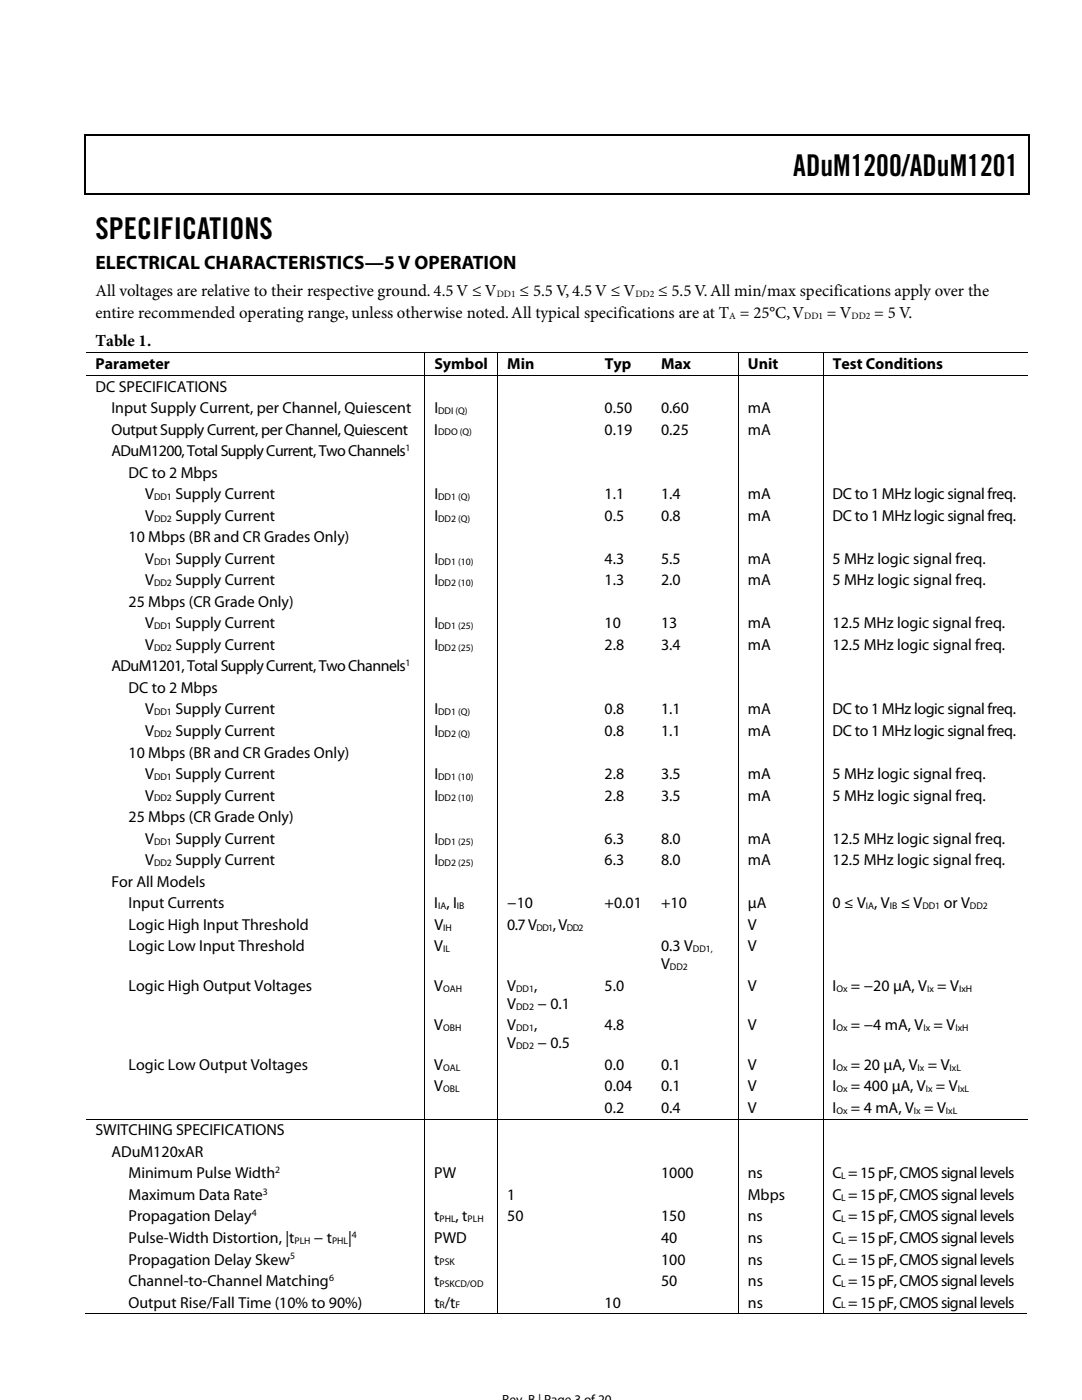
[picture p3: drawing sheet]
<svg xmlns="http://www.w3.org/2000/svg" width="216mm" height="279mm" viewBox="0 0 216 279" stroke-linecap="round" stroke-linejoin="round" font-family="sans-serif">
<defs><g id="words">
<g font-size="6">
<text x="158.3" y="35.1">ADuM1200/ADuM1201</text>
<text x="19" y="47.7">SPECIFICATIONS</text>
</g>
<text font-size="3.9" x="19" y="53.7">ELECTRICAL CHARACTERISTICS—5 V OPERATION</text>
<g font-size="3.3">
<text x="19" y="59.1">All voltages are relative to their respective ground. 4.5 V ≤ V</text>
<text x="103.7" y="59.1">≤ 5.5 V, 4.5 V ≤ V</text>
<text x="131.3" y="59.1">≤ 5.5 V. All min/max specifications apply over the</text>
<text x="19" y="63.4">entire recommended operating range, unless otherwise noted. All typical specifications are at T = 25°C, V</text>
<text x="165" y="63.4">= V</text>
<text x="174.5" y="63.4">= 5 V.</text>
<text x="19.1" y="69.1">Table 1.</text>
</g>
<g font-size="3.2">
<text x="19" y="73.7">Parameter</text>
<text x="86.7" y="73.7">Symbol</text>
<text x="101.2" y="73.7">Min</text>
<text x="120.7" y="73.7">Typ</text>
<text x="131.9" y="73.7">Max</text>
<text x="149.2" y="73.7">Unit</text>
<text x="166.2" y="73.7">Test Conditions</text>
<text x="19" y="78.1">DC SPECIFICATIONS</text>
<text x="22.2" y="82.4">Input Supply Current, per Channel, Quiescent</text>
<text x="86.7" y="82.4">I</text>
<text x="120.6" y="82.4">0.50</text>
<text x="131.9" y="82.4">0.60</text>
<text x="149.2" y="82.4">mA</text>
<text x="22.2" y="86.7">Output Supply Current, per Channel, Quiescent</text>
<text x="86.7" y="86.7">I</text>
<text x="120.6" y="86.7">0.19</text>
<text x="131.9" y="86.7">0.25</text>
<text x="149.2" y="86.7">mA</text>
<text x="22.2" y="91">ADuM1200, Total Supply Current, Two Channels</text>
<text x="25.7" y="95.3">DC to 2 Mbps</text>
<text x="29" y="99.6">V</text>
<text x="35" y="99.6">Supply Current</text>
<text x="86.7" y="99.6">I</text>
<text x="120.6" y="99.6">1.1</text>
<text x="131.9" y="99.6">1.4</text>
<text x="149.2" y="99.6">mA</text>
<text x="166.1" y="99.6">DC to 1 MHz logic signal freq.</text>
<text x="29" y="103.9">V</text>
<text x="35" y="103.9">Supply Current</text>
<text x="86.7" y="103.9">I</text>
<text x="120.7" y="103.9">0.5</text>
<text x="131.9" y="103.9">0.8</text>
<text x="149.2" y="103.9">mA</text>
<text x="166.1" y="103.9">DC to 1 MHz logic signal freq.</text>
<text x="25.7" y="108.2">10 Mbps (BR and CR Grades Only)</text>
<text x="29" y="112.5">V</text>
<text x="35" y="112.5">Supply Current</text>
<text x="86.7" y="112.5">I</text>
<text x="120.6" y="112.5">4.3</text>
<text x="131.9" y="112.5">5.5</text>
<text x="149.2" y="112.5">mA</text>
<text x="166.1" y="112.5">5 MHz logic signal freq.</text>
<text x="29" y="116.8">V</text>
<text x="35" y="116.8">Supply Current</text>
<text x="86.7" y="116.8">I</text>
<text x="120.6" y="116.8">1.3</text>
<text x="131.9" y="116.8">2.0</text>
<text x="149.2" y="116.8">mA</text>
<text x="166.1" y="116.8">5 MHz logic signal freq.</text>
<text x="25.7" y="121.1">25 Mbps (CR Grade Only)</text>
<text x="29" y="125.4">V</text>
<text x="35" y="125.4">Supply Current</text>
<text x="86.7" y="125.4">I</text>
<text x="120.6" y="125.4">10</text>
<text x="131.9" y="125.4">13</text>
<text x="149.2" y="125.4">mA</text>
<text x="166.1" y="125.4">12.5 MHz logic signal freq.</text>
<text x="29" y="129.7">V</text>
<text x="35" y="129.7">Supply Current</text>
<text x="86.7" y="129.7">I</text>
<text x="120.6" y="129.7">2.8</text>
<text x="131.9" y="129.7">3.4</text>
<text x="149.2" y="129.7">mA</text>
<text x="166.1" y="129.7">12.5 MHz logic signal freq.</text>
<text x="22.2" y="134">ADuM1201, Total Supply Current, Two Channels</text>
<text x="25.7" y="138.3">DC to 2 Mbps</text>
<text x="29" y="142.6">V</text>
<text x="35" y="142.6">Supply Current</text>
<text x="86.7" y="142.6">I</text>
<text x="120.6" y="142.6">0.8</text>
<text x="131.9" y="142.6">1.1</text>
<text x="149.2" y="142.6">mA</text>
<text x="166.1" y="142.6">DC to 1 MHz logic signal freq.</text>
<text x="29" y="146.9">V</text>
<text x="35" y="146.9">Supply Current</text>
<text x="86.7" y="146.9">I</text>
<text x="120.7" y="146.9">0.8</text>
<text x="131.9" y="146.9">1.1</text>
<text x="149.2" y="146.9">mA</text>
<text x="166.1" y="146.9">DC to 1 MHz logic signal freq.</text>
<text x="25.7" y="151.2">10 Mbps (BR and CR Grades Only)</text>
<text x="29" y="155.5">V</text>
<text x="35" y="155.5">Supply Current</text>
<text x="86.7" y="155.5">I</text>
<text x="120.6" y="155.5">2.8</text>
<text x="131.9" y="155.5">3.5</text>
<text x="149.2" y="155.5">mA</text>
<text x="166.1" y="155.5">5 MHz logic signal freq.</text>
<text x="29" y="159.8">V</text>
<text x="35" y="159.8">Supply Current</text>
<text x="86.7" y="159.8">I</text>
<text x="120.6" y="159.8">2.8</text>
<text x="131.9" y="159.8">3.5</text>
<text x="149.2" y="159.8">mA</text>
<text x="166.1" y="159.8">5 MHz logic signal freq.</text>
<text x="25.7" y="164.1">25 Mbps (CR Grade Only)</text>
<text x="29" y="168.4">V</text>
<text x="29" y="172.7">V</text>
<text x="35" y="168.4">Supply Current</text>
<text x="35" y="172.7">Supply Current</text>
<text x="86.7" y="168.4">I</text>
<text x="86.7" y="172.7">I</text>
<text x="120.6" y="168.4">6.3</text>
<text x="120.6" y="172.7">6.3</text>
<text x="131.9" y="168.4">8.0</text>
<text x="131.9" y="172.7">8.0</text>
<text x="149.2" y="168.4">mA</text>
<text x="149.2" y="172.7">mA</text>
<text x="166.1" y="168.4">12.5 MHz logic signal freq.</text>
<text x="166.1" y="172.7">12.5 MHz logic signal freq.</text>
<text x="22.2" y="177">For All Models</text>
<text x="25.7" y="181.3">Input Currents</text>
<text x="25.7" y="185.6">Logic High Input Threshold</text>
<text x="86.7" y="181.3">I , I</text>
<text x="86.7" y="185.6">V</text>
<text x="101.2" y="185.6">0.7 V</text>
<text x="101.2" y="181.3">−10</text>
<text x="110.3" y="185.6">, V</text>
<text x="120.7" y="181.3">+0.01</text>
<text x="131.9" y="181.3">+10</text>
<text x="149.2" y="185.6">V</text>
<text x="149.2" y="181.3">µA</text>
<text x="166.1" y="181.3">0 ≤ V , V ≤ V</text>
<text x="188.3" y="181.3">or V</text>
<text x="25.7" y="189.9">Logic Low Input Threshold</text>
<text x="86.7" y="189.9">V</text>
<text x="131.9" y="189.9">0.3 V</text>
<text x="149.2" y="189.9">V</text>
<text x="25.7" y="197.7">Logic High Output Voltages</text>
<text x="86.7" y="197.7">V</text>
<text x="101.2" y="197.8">V</text>
<text x="106.6" y="197.8">,</text>
<text x="120.6" y="197.7">5.0</text>
<text x="131.9" y="193.5">V</text>
<text x="149.2" y="197.7">V</text>
<text x="166.1" y="197.7">I</text>
<text x="169.8" y="197.7">= −20 µA, V = V</text>
<text x="101.2" y="201.4">V</text>
<text x="107.3" y="201.4">− 0.1</text>
<text x="86.7" y="205.6">V</text>
<text x="101.2" y="209.2">V</text>
<text x="101.2" y="205.6">V</text>
<text x="106.6" y="205.6">,</text>
<text x="107.3" y="209.2">− 0.5</text>
<text x="120.6" y="205.6">4.8</text>
<text x="149.2" y="205.6">V</text>
<text x="166.1" y="205.6">I</text>
<text x="169.8" y="205.6">= −4 mA, V = V</text>
<text x="25.7" y="213.5">Logic Low Output Voltages</text>
<text x="86.7" y="213.5">V</text>
<text x="120.6" y="213.5">0.0</text>
<text x="131.9" y="213.5">0.1</text>
<text x="149.2" y="213.5">V</text>
<text x="166.1" y="213.5">I</text>
<text x="169.8" y="213.5">= 20 µA, V = V</text>
<text x="86.7" y="217.8">V</text>
<text x="120.6" y="217.8">0.04</text>
<text x="131.9" y="217.8">0.1</text>
<text x="149.2" y="217.8">V</text>
<text x="166.1" y="217.8">I</text>
<text x="169.8" y="217.8">= 400 µA, V = V</text>
<text x="19" y="226.6">SWITCHING SPECIFICATIONS</text>
<text x="120.6" y="222.1">0.2</text>
<text x="131.9" y="222.1">0.4</text>
<text x="149.2" y="222.1">V</text>
<text x="166.1" y="222.1">I</text>
<text x="169.8" y="222.1">= 4 mA, V = V</text>
<text x="22.2" y="230.9">ADuM120xAR</text>
<text x="25.7" y="235.2">Minimum Pulse Width</text>
<text x="25.7" y="239.5">Maximum Data Rate</text>
<text x="86.7" y="235.2">PW</text>
<text x="101.2" y="239.5">1</text>
<text x="131.9" y="235.2">1000</text>
<text x="149.2" y="235.2">ns</text>
<text x="149.2" y="239.5">Mbps</text>
<text x="166.1" y="239.5">C = 15 pF, CMOS signal levels</text>
<text x="166.1" y="235.2">C = 15 pF, CMOS signal levels</text>
<text x="25.7" y="243.8">Propagation Delay</text>
<text x="86.7" y="243.8">t</text>
<text x="90.9" y="243.8">, t</text>
<text x="101.2" y="243.8">50</text>
<text x="131.9" y="243.8">150</text>
<text x="149.2" y="243.8">ns</text>
<text x="166.1" y="243.8">C = 15 pF, CMOS signal levels</text>
<text x="25.7" y="248.1">Pulse-Width Distortion, |t</text>
<text x="62.6" y="248.1">− t</text>
<text x="69.5" y="248.1">|</text>
<text x="86.7" y="248.1">PWD</text>
<text x="131.9" y="248.1">40</text>
<text x="149.2" y="248.1">ns</text>
<text x="166.1" y="248.1">C = 15 pF, CMOS signal levels</text>
<text x="25.7" y="252.4">Propagation Delay Skew</text>
<text x="25.7" y="256.7">Channel-to-Channel Matching</text>
<text x="86.7" y="252.4">t</text>
<text x="86.7" y="256.7">t</text>
<text x="131.9" y="256.7">50</text>
<text x="131.9" y="252.4">100</text>
<text x="149.2" y="252.4">ns</text>
<text x="149.2" y="256.7">ns</text>
<text x="166.1" y="252.4">C = 15 pF, CMOS signal levels</text>
<text x="166.1" y="256.7">C = 15 pF, CMOS signal levels</text>
<text x="25.7" y="261">Output Rise/Fall Time (10% to 90%)</text>
<text x="86.7" y="261">t /t</text>
<text x="120.6" y="261">10</text>
<text x="149.2" y="261">ns</text>
<text x="166.1" y="261">C = 15 pF, CMOS signal levels</text>
</g>
<text font-size="2.6" x="100.2" y="280.2">Rev. B | Page 3 of 20</text>
<g font-size="1.9">
<text x="99.1" y="59.3">DD1</text>
<text x="126.8" y="59.3">DD2</text>
<text x="145.5" y="63.6">A</text>
<text x="160.5" y="63.6">DD1</text>
<text x="169.9" y="63.6">DD2</text>
<text x="87.4" y="82.6">DDI (Q)</text>
<text x="80.9" y="90">1</text>
<text x="87.4" y="86.9">DDO (Q)</text>
<text x="30.7" y="99.8">DD1</text>
<text x="87.4" y="99.8">DD1 (Q)</text>
<text x="30.7" y="104.1">DD2</text>
<text x="87.4" y="104.1">DD2 (Q)</text>
<text x="30.7" y="112.7">DD1</text>
<text x="87.4" y="112.7">DD1 (10)</text>
<text x="30.7" y="117">DD2</text>
<text x="87.4" y="117">DD2 (10)</text>
<text x="30.7" y="125.6">DD1</text>
<text x="87.4" y="125.6">DD1 (25)</text>
<text x="30.7" y="129.9">DD2</text>
<text x="87.4" y="129.9">DD2 (25)</text>
<text x="80.9" y="132.9">1</text>
<text x="30.7" y="142.8">DD1</text>
<text x="87.4" y="142.8">DD1 (Q)</text>
<text x="30.7" y="147.1">DD2</text>
<text x="87.4" y="147.1">DD2 (Q)</text>
<text x="30.7" y="155.7">DD1</text>
<text x="87.4" y="155.7">DD1 (10)</text>
<text x="30.7" y="159.9">DD2</text>
<text x="87.4" y="159.9">DD2 (10)</text>
<text x="30.7" y="168.5">DD1</text>
<text x="30.7" y="172.8">DD2</text>
<text x="87.4" y="168.5">DD1 (25)</text>
<text x="87.4" y="172.8">DD2 (25)</text>
<text x="87.4" y="181.4">IA</text>
<text x="88.4" y="185.7">IH</text>
<text x="91.2" y="181.4">IB</text>
<text x="107" y="185.7">DD1</text>
<text x="113.1" y="185.7">DD2</text>
<text x="172.8" y="181.4">IA</text>
<text x="177.5" y="181.4">IB</text>
<text x="184" y="181.4">DD1</text>
<text x="193.5" y="181.4">DD2</text>
<text x="88.4" y="190">IL</text>
<text x="138.3" y="190">DD1,</text>
<text x="88.4" y="197.9">OAH</text>
<text x="103" y="197.9">DD1</text>
<text x="133.7" y="193.6">DD2</text>
<text x="166.9" y="197.9">Ox</text>
<text x="185" y="197.9">Ix</text>
<text x="191.4" y="197.9">IxH</text>
<text x="103" y="201.5">DD2</text>
<text x="88.4" y="205.8">OBH</text>
<text x="103" y="205.8">DD1</text>
<text x="103" y="209.4">DD2</text>
<text x="166.9" y="205.8">Ox</text>
<text x="184.3" y="205.8">Ix</text>
<text x="190.6" y="205.8">IxH</text>
<text x="88.4" y="213.7">OAL</text>
<text x="166.9" y="213.7">Ox</text>
<text x="183.1" y="213.7">Ix</text>
<text x="189.5" y="213.7">IxL</text>
<text x="88.4" y="218">OBL</text>
<text x="166.9" y="218">Ox</text>
<text x="184.7" y="218">Ix</text>
<text x="191.1" y="218">IxL</text>
<text x="166.9" y="222.3">Ox</text>
<text x="182.4" y="222.3">Ix</text>
<text x="188.7" y="222.3">IxL</text>
<text x="52.5" y="238.4">3</text>
<text x="54.9" y="234.1">2</text>
<text x="167.9" y="235.3">L</text>
<text x="167.9" y="239.6">L</text>
<text x="50.2" y="242.7">4</text>
<text x="87.7" y="243.9">PHL</text>
<text x="93.3" y="243.9">PLH</text>
<text x="167.9" y="243.9">L</text>
<text x="57.9" y="251.3">5</text>
<text x="58.8" y="248.2">PLH</text>
<text x="66.3" y="248.2">PHL</text>
<text x="70.2" y="247">4</text>
<text x="167.9" y="248.2">L</text>
<text x="65.7" y="255.6">6</text>
<text x="87.7" y="252.5">PSK</text>
<text x="87.7" y="256.8">PSKCD/OD</text>
<text x="167.9" y="252.5">L</text>
<text x="167.9" y="256.8">L</text>
<text x="87.7" y="261.1">R</text>
<text x="90.9" y="261.1">F</text>
<text x="167.9" y="261.1">L</text>
</g>
</g></defs>
<path d="M16.9 26.8h.2v1h-.2zM205.1 26.8h.3v1h-.3zM205.1 26.8h.3v.3h-.3zM205.1 38.5h.3v.3h-.3z" fill="#000"/>
<path d="M16.9 26.9h188.2M16.9 38.6h188.2M17 27.8v11M205.2 27.8v11" fill="none" stroke="#000" stroke-width=".25"/>
<g fill="none" stroke="#000" stroke-width=".2">
<path d="M17.1 70.4h187.9M17.1 74.9h187.9M84.8 70.5v4.4M84.8 75v148.3M99.3 70.5v4.4M99.3 75v148.3M147.3 70.5v4.4M147.3 75v148.3M164.2 70.5v4.4M164.2 75v148.3M17.1 223.4h187.9M84.8 223.4v38.7"/>
<path d="M99.3 223.4v38.7M147.3 223.4v38.7M164.2 223.4v38.7M17.1 262.2h187.9"/>
</g>
<use href="#words"/>
</svg>
